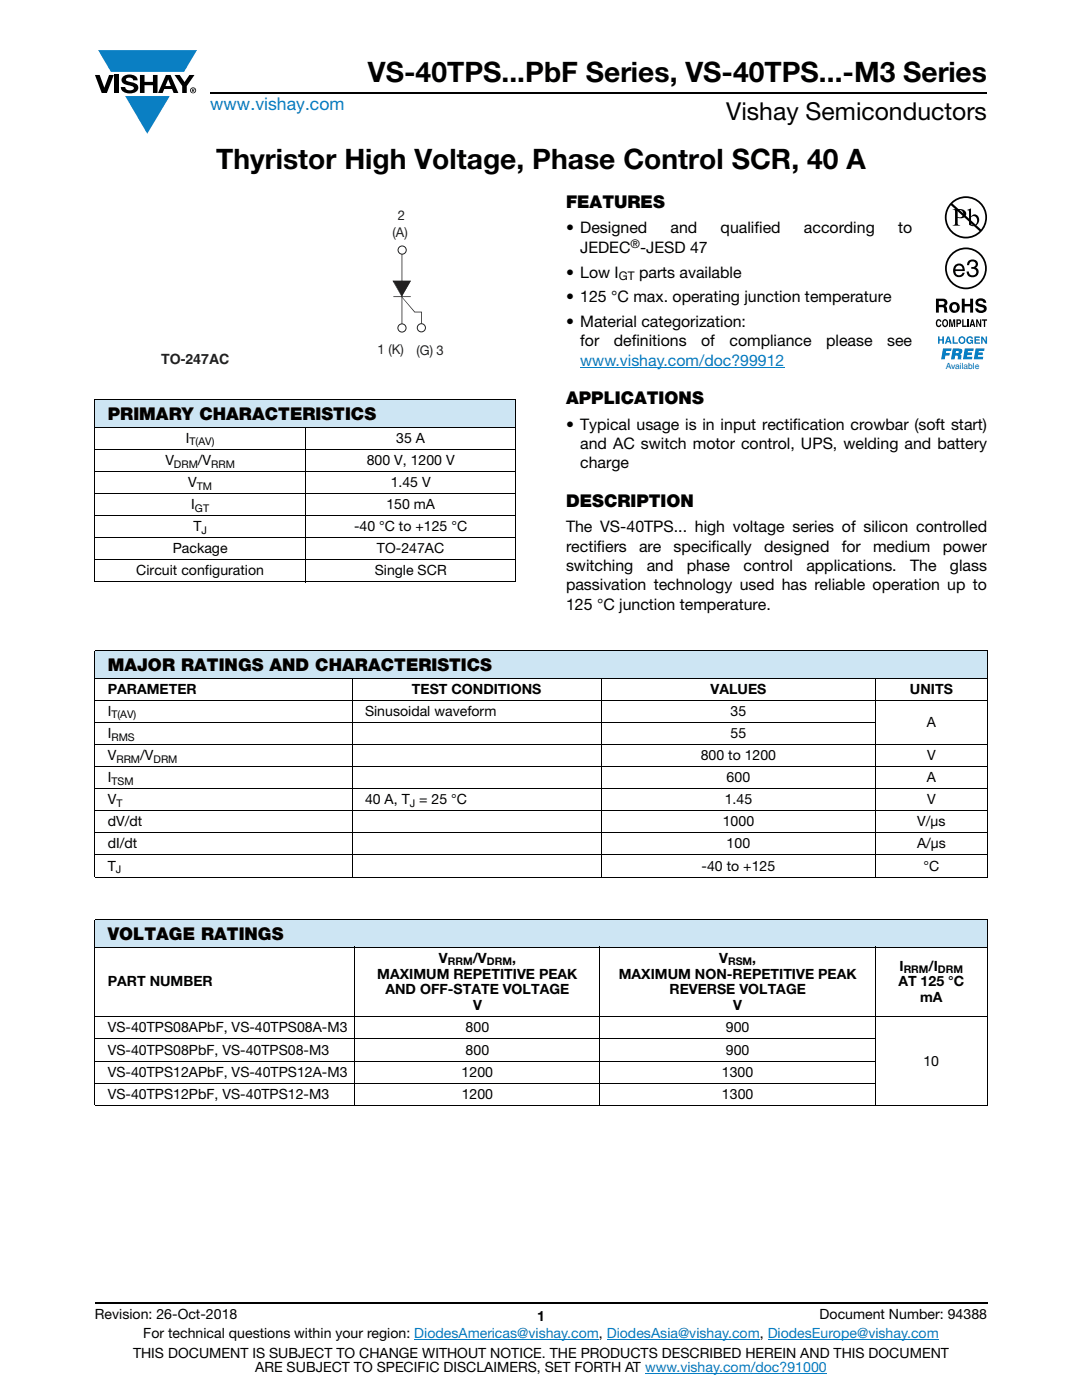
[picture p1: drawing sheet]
<svg xmlns="http://www.w3.org/2000/svg" width="216mm" height="279mm" viewBox="0 0 216 279" stroke-linecap="round" stroke-linejoin="round" font-family="sans-serif">
<defs><g id="words">
<g font-size="5.6">
<text x="73.4" y="16.4">VS-40TPS...PbF Series, VS-40TPS...-M3 Series</text>
<text x="43.1" y="33.8">Thyristor High Voltage, Phase Control SCR, 40 A</text>
</g>
<text font-size="4.9" x="144.9" y="24">Vishay Semiconductors</text>
<text font-size="3.5" fill="#067ec4" x="42" y="21.9">www.vishay.com</text>
<g font-size="3.5">
<text x="112.9" y="41.5">FEATURES</text>
<text x="21.5" y="83.9">PRIMARY CHARACTERISTICS</text>
<text x="112.9" y="80.7">APPLICATIONS</text>
<text x="112.9" y="101.1">DESCRIPTION</text>
<text x="21.5" y="133.9">MAJOR RATINGS AND CHARACTERISTICS</text>
<text x="21.5" y="187.6">VOLTAGE RATINGS</text>
</g>
<g font-size="3.2">
<text x="112.9" y="46.6">• Designed</text>
<text x="133.8" y="46.6">and</text>
<text x="143.8" y="46.6">qualified</text>
<text x="160.4" y="46.6">according</text>
<text x="179.2" y="46.6">to</text>
<text x="115.8" y="50.5">JEDEC -JESD 47</text>
<text x="112.9" y="55.4">• Low I</text>
<text x="127.5" y="55.4">parts available</text>
<text x="112.9" y="60.3">• 125 °C max. operating junction temperature</text>
<text x="112.9" y="65.3">• Material categorization:</text>
<text x="115.8" y="69.2">for</text>
<text x="122.5" y="69.2">definitions</text>
<text x="139.9" y="69.2">of</text>
<text x="145.6" y="69.2">compliance</text>
<text x="164.9" y="69.2">please</text>
<text x="177" y="69.2">see</text>
<text x="112.9" y="85.7">• Typical usage is in input rectification crowbar (soft start)</text>
<text x="115.8" y="89.6">and AC switch motor control, UPS, welding and battery</text>
<text x="115.8" y="93.5">charge</text>
<text x="112.9" y="106.2">The VS-40TPS... high voltage series of silicon controlled</text>
<text x="112.9" y="110.1">rectifiers</text>
<text x="112.9" y="114">switching</text>
<text x="127.5" y="110.1">are</text>
<text x="129" y="114">and</text>
<text x="134.4" y="110.1">specifically</text>
<text x="137.1" y="114">phase</text>
<text x="148.4" y="114">control</text>
<text x="152.5" y="110.1">designed</text>
<text x="160.9" y="114">applications.</text>
<text x="168" y="110.1">for</text>
<text x="174.2" y="110.1">medium</text>
<text x="181.6" y="114">The</text>
<text x="188.1" y="110.1">power</text>
<text x="189.5" y="114">glass</text>
<text x="112.9" y="117.8">passivation technology used has reliable operation up to</text>
<text x="112.9" y="121.7">125 °C junction temperature.</text>
</g>
<text font-size="3.2" fill="#067ec4" x="115.8" y="73">www.vishay.com/doc?99912</text>
<text font-size="2.8" fill="#231f20" x="32.1" y="72.7">TO-247AC</text>
<g font-size="2.8">
<text x="37.1" y="88.4">I</text>
<text x="79.1" y="88.4">35 A</text>
<text x="33" y="92.8">V</text>
<text x="39.5" y="92.8">/V</text>
<text x="73.2" y="92.8">800 V, 1200 V</text>
<text x="37.6" y="97.2">V</text>
<text x="38.2" y="101.6">I</text>
<text x="77.1" y="101.6">150 mA</text>
<text x="78" y="97.2">1.45 V</text>
<text x="38.6" y="106">T</text>
<text x="70.7" y="106">-40 °C to +125 °C</text>
<text x="34.5" y="110.4">Package</text>
<text x="75.2" y="110.4">TO-247AC</text>
<text x="27.2" y="114.9">Circuit configuration</text>
<text x="74.8" y="114.9">Single SCR</text>
<text x="21.5" y="138.5">PARAMETER</text>
<text x="21.5" y="142.9">I</text>
<text x="72.8" y="142.9">Sinusoidal waveform</text>
<text x="82.2" y="138.5">TEST CONDITIONS</text>
<text x="141.8" y="138.5">VALUES</text>
<text x="145.8" y="142.9">35</text>
<text x="181.6" y="138.5">UNITS</text>
<text x="21.5" y="147.3">I</text>
<text x="145.8" y="147.3">55</text>
<text x="184.9" y="145.1">A</text>
<text x="21.5" y="151.7">V</text>
<text x="28" y="151.7">/V</text>
<text x="139.8" y="151.7">800 to 1200</text>
<text x="185" y="151.7">V</text>
<text x="21.5" y="160.5">V</text>
<text x="21.5" y="156.1">I</text>
<text x="72.8" y="160.5">40 A, T = 25 °C</text>
<text x="144.6" y="160.5">1.45</text>
<text x="145" y="156.1">600</text>
<text x="184.9" y="156.1">A</text>
<text x="185" y="160.5">V</text>
<text x="21.5" y="164.9">dV/dt</text>
<text x="144.2" y="164.9">1000</text>
<text x="183" y="164.9">V/μs</text>
<text x="21.5" y="169.3">dI/dt</text>
<text x="21.5" y="173.7">T</text>
<text x="140" y="173.7">-40 to +125</text>
<text x="145" y="169.3">100</text>
<text x="183" y="169.3">A/μs</text>
<text x="184.3" y="173.7">°C</text>
<text x="21.5" y="196.9">PART NUMBER</text>
<text x="75.3" y="195.3">MAXIMUM REPETITIVE PEAK</text>
<text x="87.6" y="192.1">V</text>
<text x="94.3" y="192.1">/V</text>
<text x="102.2" y="192.1">,</text>
<text x="123.5" y="195.3">MAXIMUM NON-REPETITIVE PEAK</text>
<text x="143.5" y="192.1">V</text>
<text x="150.1" y="192.1">,</text>
<text x="179.3" y="196.9">AT 125 °C</text>
<text x="179.5" y="193.7">I</text>
<text x="185.3" y="193.7">/I</text>
<text x="76.9" y="198.5">AND OFF-STATE VOLTAGE</text>
<text x="94.4" y="201.6">V</text>
<text x="133.6" y="198.5">REVERSE VOLTAGE</text>
<text x="146.3" y="201.6">V</text>
<text x="183.6" y="200">mA</text>
<text x="21.5" y="206">VS-40TPS08APbF, VS-40TPS08A-M3</text>
<text x="92.9" y="206">800</text>
<text x="144.8" y="206">900</text>
<text x="21.5" y="210.5">VS-40TPS08PbF, VS-40TPS08-M3</text>
<text x="21.5" y="214.9">VS-40TPS12APbF, VS-40TPS12A-M3</text>
<text x="92.1" y="214.9">1200</text>
<text x="92.9" y="210.5">800</text>
<text x="144.1" y="214.9">1300</text>
<text x="144.8" y="210.5">900</text>
<text x="184.3" y="212.7">10</text>
<text x="21.5" y="219.3">VS-40TPS12PbF, VS-40TPS12-M3</text>
<text x="92.1" y="219.3">1200</text>
<text x="144.1" y="219.3">1300</text>
<text x="18.9" y="263.3">Revision: 26-Oct-2018</text>
<text x="107.2" y="263.6">1</text>
<text x="163.6" y="263.3">Document Number: 94388</text>
<text x="28.6" y="267.1">For technical questions within your region: DiodesAmericas@vishay.com, DiodesAsia@vishay.com, DiodesEurope@vishay.com</text>
<text x="26.5" y="271">THIS DOCUMENT IS SUBJECT TO CHANGE WITHOUT NOTICE. THE PRODUCTS DESCRIBED HEREIN AND THIS DOCUMENT</text>
<text x="50.9" y="273.8">ARE SUBJECT TO SPECIFIC DISCLAIMERS, SET FORTH AT www.vishay.com/doc?91000</text>
</g>
<g font-size="2.7" fill="#231f20">
<text x="78.3" y="47.3">(A)</text>
<text x="79.4" y="44">2</text>
<text x="75.3" y="70.7">1 (K)</text>
<text x="83.1" y="70.8">(G) 3</text>
</g>
<g font-size="2.4">
<text x="125.8" y="49.5">®</text>
<text x="123.5" y="56">GT</text>
</g>
<g font-size="2.1">
<text x="37.8" y="88.9">T(AV)</text>
<text x="34.7" y="93.3">DRM</text>
<text x="42.2" y="93.3">RRM</text>
<text x="39.3" y="97.7">TM</text>
<text x="38.9" y="102.1">GT</text>
<text x="40.2" y="106.5">J</text>
<text x="22.2" y="143.4">T(AV)</text>
<text x="22.2" y="147.8">RMS</text>
<text x="23.2" y="152.2">RRM</text>
<text x="30.6" y="152.2">DRM</text>
<text x="22.2" y="156.6">TSM</text>
<text x="23.2" y="161">T</text>
<text x="81.8" y="161">J</text>
<text x="23.1" y="174.2">J</text>
<text x="89.3" y="192.6">RRM</text>
<text x="97.2" y="192.6">DRM</text>
<text x="145.3" y="192.6">RSM</text>
<text x="180.3" y="194.2">RRM</text>
<text x="187.2" y="194.2">DRM</text>
</g>
<text font-size="1.7" fill="#0060af" x="188.7" y="73.7">Available</text>
</g></defs>
<g fill="#0a7fc3">
<path d="M19.6 10h19.7l-2.6 4.3h-1.1h-13.5z"/>
<path d="M25 19.2h8.9l-4.5 7.5z"/>
</g>
<g fill="#000">
<path d="M18.9 15h1l.9 2.5 1-2.5h.9l-1.4 3.6h-1zM22.9 15h.9v3.6h-.9zM24.6 15.3a2.1 2.1 0 0 1 2.8 .3l.1 .4h-.9a.79 .79 0 0 0-.7-.5 .79 .79 0 0 0-.8 .4l.3 .3 1 .2a1.08 1.08 0 0 1 1.2 1 1.08 1.08 0 0 1-1.1 1.2 1.73 1.73 0 0 1-2.4-1.2h.9a.96 .96 0 0 0 .8 .6 .96 .96 0 0 0 .9-.4 1.31 1.31 0 0 0-1.2-.6 1.03 1.03 0 0 1-1.1-.6 1.03 1.03 0 0 1 .2-1.1zM27.9 15h.9v1.3h1.7v-1.3h.9v3.6h-.9v-1.6h-1.7v1.6h-.9zM34.8 15h1.1l.9 1.4 1-1.4h1l-1.5 2.2v1.4h-.9v-1.4z"/>
<path d="M33.6 15.9l.5 1.3h-1.1zM33.1 15l-1.6 3.6h1l.3-.8h1.5l.3 .8h1l-1.6-3.6z"/>
<path d="M38.4 17.8h.2v.2h-.2zM38.3 17.7v.7h.1v-.3l.4 .3-.2-.3 .2-.2-.1-.2z"/>
<path d="M38.1 18a.46 .46 0 0 1 .9 0 .46 .46 0 0 1-.9 0zM37.9 18a.6 .6 0 0 0 1.2 0 .6 .6 0 0 0-1.2 0z"/>
</g>
<path d="M42 18.6h155M18.9 260h178.1" fill="none" stroke="#000" stroke-width=".36"/>
<path d="M115.8 73.3h40.7M82.7 267.3h36.8M121.1 267.3h30.5M128.7 274h36.3M153.2 267.3h34.1" fill="none" stroke="#067ec4" stroke-width=".2"/>
<path d="M18.9 79.8h84.1v5.5h-84.1z" fill="#cde5f3"/>
<path d="M18.9 79.8h84.1M18.9 79.9v36.2M103 79.9v36.2M18.9 85.3h84.1M18.9 89.7h84.1M18.9 94.1h84.1M18.9 98.5h84.1M60.9 85.2v31M18.9 102.9h84.1M18.9 107.3h84.1M18.9 111.7h84.1M18.9 116.1h84.1" fill="none" stroke="#000" stroke-width=".2"/>
<path d="M75.3 41.8h13.3v29.6h-13.3z" fill="#fff"/>
<g fill="#231f20">
<path d="M80.1 50.4h.2v14.5l-.1 .1z"/>
<path d="M78.3 56h3.7l-1.8 3.3-1.9-3.2 .1-.1 1.8 3.1 1.7-3.1-3.5 .2z"/>
<path d="M78.5 59.1h3.5v.2h-3.5z"/>
<path d="M80.1 59.2l2.7 3h1.4v2.5h-.2v-2.5l.1 .2h-1.4z"/>
</g>
<path d="M78.4 56.1h3.6l-1.8 3.1z" fill="#231f20"/>
<circle cx="80.2" cy="49.9" r=".82" fill="#fff"/>
<circle cx="80.2" cy="49.9" r=".82" fill="none" stroke="#231f20" stroke-width=".2"/>
<circle cx="80.2" cy="65.5" r=".82" fill="#fff"/>
<circle cx="80.2" cy="65.5" r=".82" fill="none" stroke="#231f20" stroke-width=".2"/>
<circle cx="84.1" cy="65.4" r=".82" fill="#fff"/>
<circle cx="84.1" cy="65.4" r=".82" fill="none" stroke="#231f20" stroke-width=".2"/>
<g fill="#fff">
<path d="M24.7 42.6h29.1v30.8h-29.1z"/>
<path d="M186.7 39.2h10.3v34.9h-10.3z"/>
</g>
<g fill="#000">
<path d="M193.3 52a1.07 1.07 0 0 1 1.3-.1 1.07 1.07 0 0 1 .5 1.2l-.4 .3a1.06 1.06 0 0 1 .5 1.4 1.06 1.06 0 0 1-1.4 .5h-.2a1.02 1.02 0 0 1-.7-1.1h.4a.71 .71 0 0 0 1 .7 .71 .71 0 0 0 .2-1.2h-.7v-.4a.59 .59 0 0 0 .9-.4 .59 .59 0 0 0-.6-.7 .66 .66 0 0 0-.7 .7h-.4zM186.9 63.9l.4-.2 .3 .1 .2 .4-.6-.2a.66 .66 0 0 0 .1 1l.3-.3h.2a.54 .54 0 0 1-.4 .6 .54 .54 0 0 1-.6-.5zM189.4 63.7h.4l.2 1.2 .2-1.2h.4v1.6h-.3v-1.3l-.2 1.3h-.2l-.3-1.3v1.3h-.2zM192 63.7h.3v1.3h.6v.3h-.9zM191.9 59.6h.6v1.1h1.1v-1.1h.6v2.8h-.6v-1.3h-1.1v1.3h-.6zM193 63.7h.3v1.6h-.3zM194.9 59.7a1.15 1.15 0 0 1 1.9 .7h-.6v-.1a.68 .68 0 0 0-.9-.2l-.1 .4 .3 .1a1.29 1.29 0 0 1 1.4 1 1.17 1.17 0 0 1-1.2 .9 1.17 1.17 0 0 1-1.1-1h.6v.2a.67 .67 0 0 0 1.1-.1l-.2-.2-.6-.2a.82 .82 0 0 1-.8-.5 .82 .82 0 0 1 .2-1zM194.8 63.7h.3l.5 1.1v-1.1h.2v1.6h-.3l-.5-1.1v1.1h-.2zM195.9 63.7h1.1v.3h-.4v1.3h-.3v-1.3h-.4z"/>
<path d="M188.9 53.6a3.8 3.8 0 0 1 7.7 0 3.8 3.8 0 0 1-7.7 0zM188.6 53.6a4.2 4.2 0 0 0 8.3 0 4.2 4.2 0 0 0-8.3 0z"/>
<path d="M190 40.6a3.9 3.9 0 0 1 5.3-.1 3.9 3.9 0 0 1 .4 5.3zM189.7 41l5.8 5.1a3.9 3.9 0 0 1-5.4 .1 3.9 3.9 0 0 1-.4-5.2zM188.5 43.4a4.2 4.2 0 0 0 8.5 0 4.2 4.2 0 0 0-8.5 0z"/>
<path d="M191.1 42v1.3a.75 .75 0 0 0 1.1-.7 .75 .75 0 0 0-1.1-.6zM190.1 41.7a2.81 2.81 0 0 1 2.5 .4 .97 .97 0 0 1-.1 1.2 .97 .97 0 0 1-1.2 .2h-.2v1v.3l.5 .2h-1.5l.3-.1 .2-.4v-2.3l-.1-.2z"/>
<path d="M190.8 53.2l-.2 .5h1.5a.7 .7 0 0 0-.4-.7 .7 .7 0 0 0-.9 .2zM190.6 52.9a1.18 1.18 0 0 1 1.4-.1 1.18 1.18 0 0 1 .5 1.3h-1.9a.73 .73 0 0 0 .6 .8 .73 .73 0 0 0 .9-.5h.4a1.21 1.21 0 0 1-1.6 .8 1.21 1.21 0 0 1-.7-1.6z"/>
<path d="M193.8 43.4v1.3l.1 .2a.72 .72 0 0 0 .8-.1 .72 .72 0 0 0 .3-.8 .72 .72 0 0 0-.4-.8 .72 .72 0 0 0-.8 .2zM193 41.9l.8-.3v1.6a.89 .89 0 0 1 1.1-.4 .89 .89 0 0 1 .5 1.1 1.23 1.23 0 0 1-.7 1.1 1.23 1.23 0 0 1-1.3-.1l-.1-2.7z"/>
<path d="M187.3 60.1v.7h1a.39 .39 0 0 0 0-.7zM186.8 59.6h1.4a.79 .79 0 0 1 .8 .4 .79 .79 0 0 1-.1 .9l-.3 .2a.98 .98 0 0 1 .4 1.1l.1 .2h-.6l-.3-1-.9-.1v1.1h-.5z"/>
<path d="M188.4 64a.64 .64 0 0 0 .2 1h.1a.64 .64 0 0 0-.1-1zM188.2 63.8l.2-.1a.56 .56 0 0 1 .7 .4 .82 .82 0 0 1-.5 1.2h-.2a.89 .89 0 0 1-.2-1.5z"/>
<path d="M190.2 60.8a.63 .63 0 0 0-.2 .8 .63 .63 0 0 0 .7 .3 .63 .63 0 0 0 .2-.8 .63 .63 0 0 0-.7-.3zM189.4 61.4a1.1 1.1 0 0 1 2.2 0 1.1 1.1 0 0 1-2.2 0z"/>
<path d="M191.1 64v.4l.4-.1v-.3zM190.8 63.7h.6a.5 .5 0 0 1 .4 .5 .5 .5 0 0 1-.4 .5h-.3v.6h-.3z"/>
<path d="M194 64.1l-.1 .6h.3zM193.9 63.7h.3l.4 1.6h-.3v-.4h-.5l-.1 .4h-.3z"/>
</g>
<g fill="#0060af">
<path d="M187.2 67.2h.3v.5h.5v-.5h.3v1.4h-.3v-.6h-.5v.6h-.3z"/>
<path d="M190.1 67.2h.3v1.1h.7v.3h-1z"/>
<path d="M193 67.4a.68 .68 0 0 1 1.2 .2l-.9-.2a.55 .55 0 0 0-.2 .6 .55 .55 0 0 0 .4 .4l.4-.3h-.3v-.3h.6v.8h-.2l-.1-.2a.71 .71 0 0 1-1 0 .71 .71 0 0 1 .1-1z"/>
<path d="M194.5 67.2h1v.2h-.8v.3h.8v.3h-.8v.3h.8v.3h-1z"/>
<path d="M195.8 67.2h.3l.6 1v-1h.3v1.4h-.3l-.6-1v1h-.3z"/>
<path d="M188.2 69.5h1.7l-.1 .6h-1l-.1 .3h.8l-.1 .5h-.8l-.1 .8h-.7z"/>
<path d="M192.5 69.5h1.8l-.1 .6h-1.1v.3h.9l-.1 .5h-.9l-.1 .3h1.1l-.1 .5h-1.8z"/>
<path d="M194.7 69.5h1.7v.6h-1.1v.3h.8v.5h-.9l-.1 .3h1.1l-.1 .5h-1.8z"/>
<path d="M189.2 67.5l-.2 .6h.4zM189 67.2h.4l.5 1.4h-.3l-.1-.3h-.6l-.1 .3h-.3z"/>
<path d="M191.5 67.9a.47 .47 0 0 0 .9 0 .47 .47 0 0 0-.9 0zM191.2 67.9a.75 .75 0 0 1 1.5 0 .75 .75 0 0 1-1.5 0z"/>
<path d="M190.8 70.1l-.1 .4 .6-.1-.1-.3zM190.1 69.5l1.8 .2a.63 .63 0 0 1-.3 1l.2 .2v.8h-.7v-.6l-.3-.1h-.2l-.1 .7h-.7z"/>
</g>
<g fill="#cde5f3">
<path d="M18.9 129.8h178.1v5.5h-178.1z"/>
<path d="M18.9 183.5h178.1v5.5h-178.1z"/>
</g>
<g fill="none" stroke="#000" stroke-width=".2">
<path d="M18.9 129.8h178.1M18.9 135.3h178.1M18.9 139.7h178.1M18.9 129.9v45M70.3 135.3v39.8M120 135.3v39.8M174.8 135.3v39.8M197 129.9v45M18.9 144.2h155.9M18.9 148.6h178.1M18.9 153h178.1M18.9 157.4h178.1"/>
<path d="M18.9 161.8h178.1M18.9 166.2h178.1M18.9 170.6h178.1M18.9 175h178.1M18.9 183.5h178.1M18.9 189h178.1M18.9 183.6v36.9M70.8 188.9v31.8M119.7 188.9v31.8M174.7 188.9v31.8M197 183.6v36.9M18.9 202.9h178.1"/>
<path d="M18.9 207.3h155.9M18.9 211.8h155.9M18.9 216.2h155.9M18.9 220.6h178.1"/>
</g>
<use href="#words"/>
</svg>
